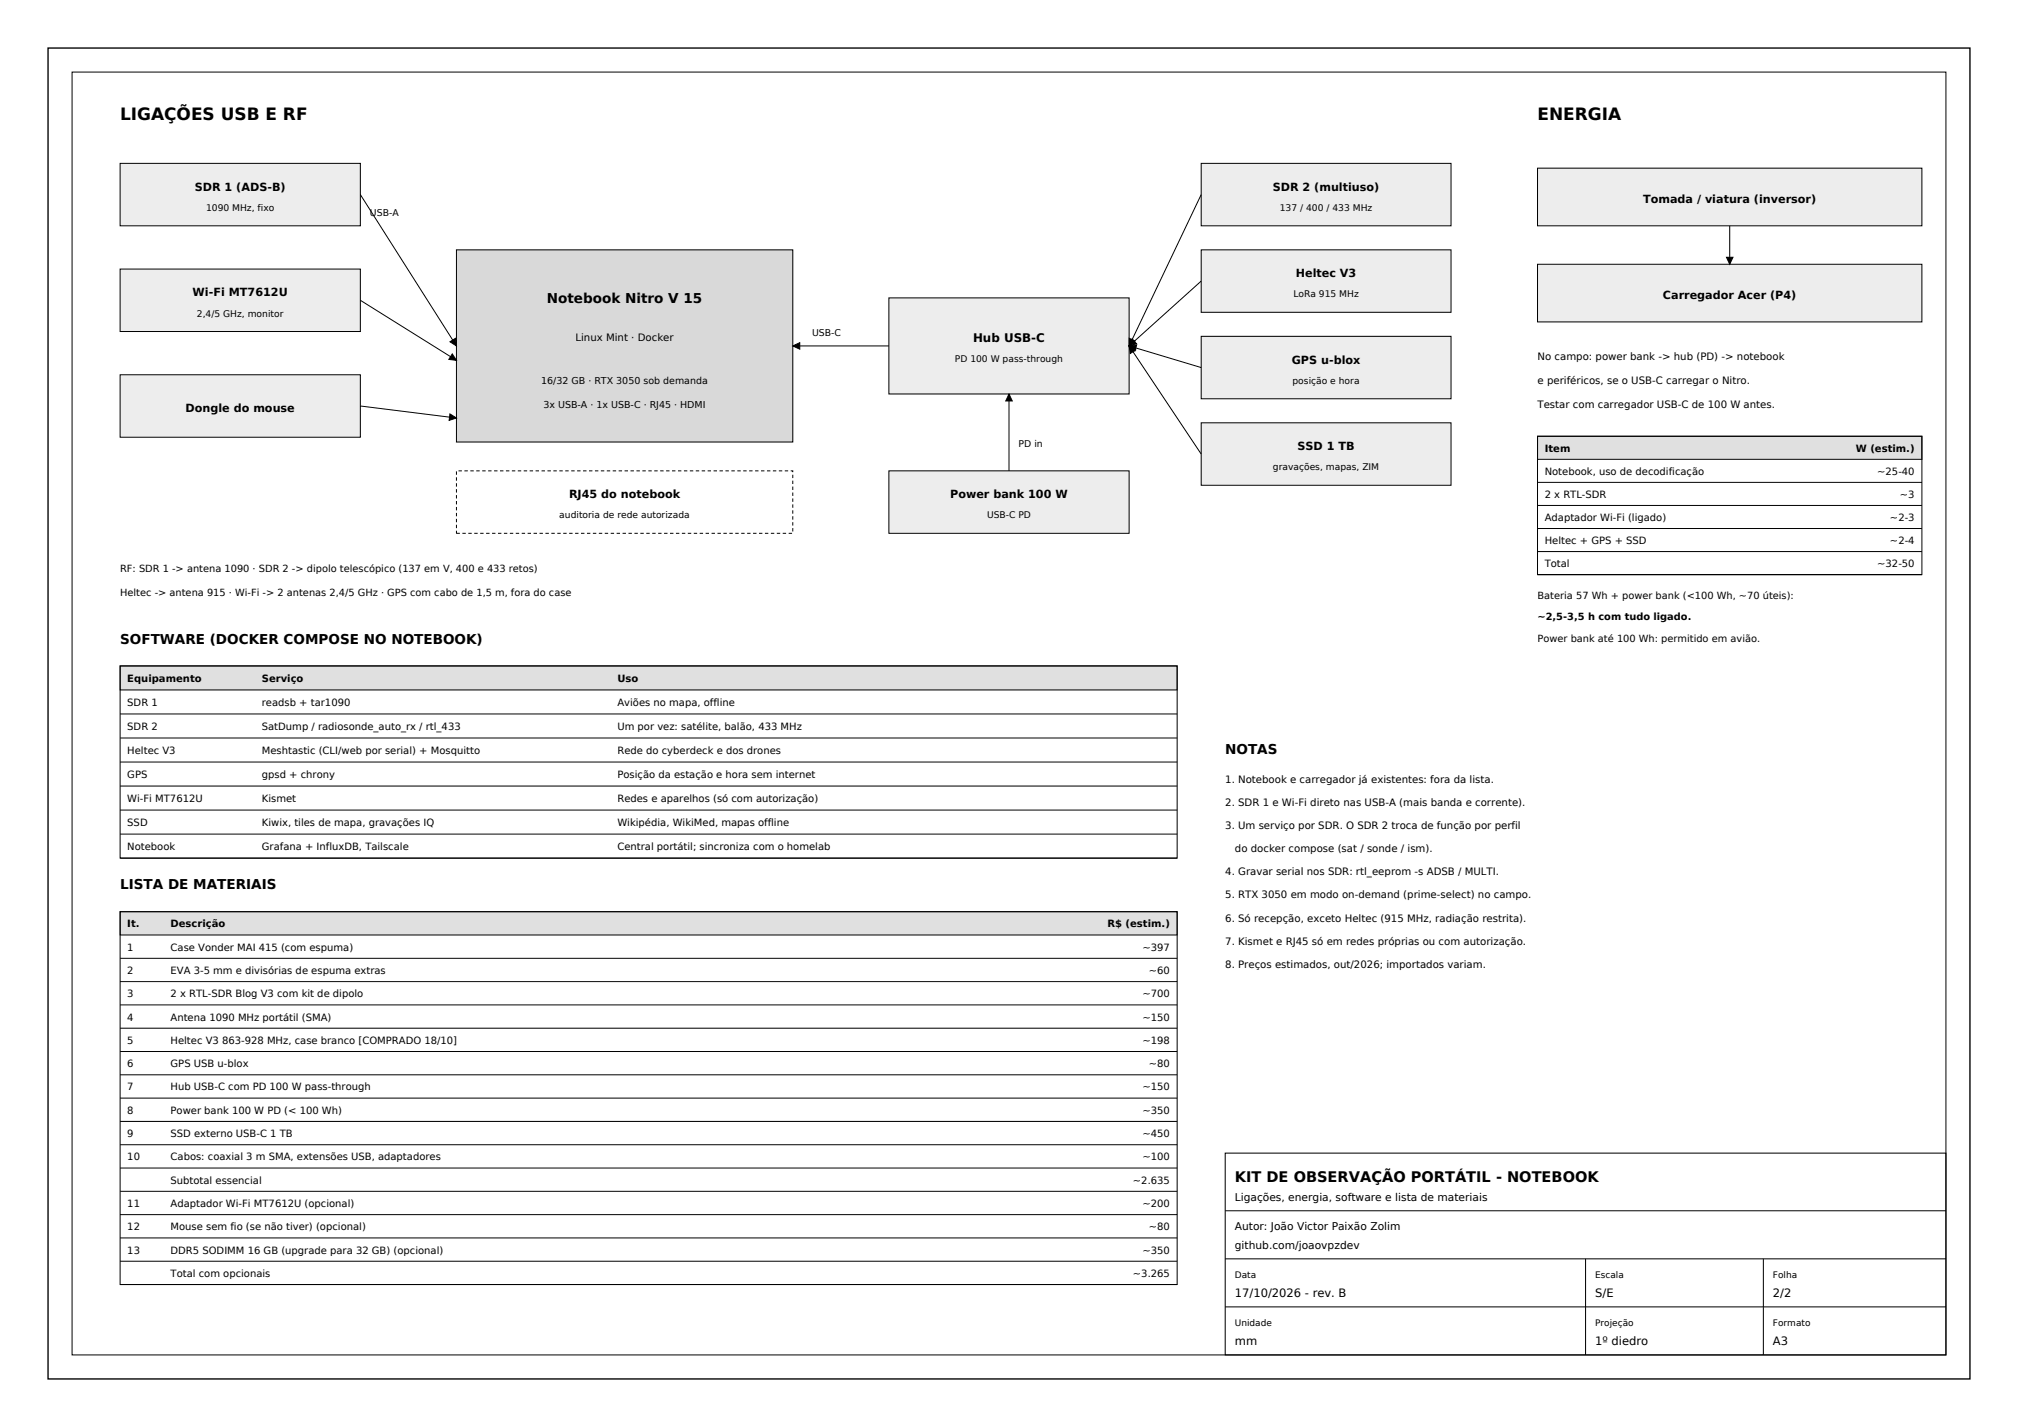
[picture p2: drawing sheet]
<svg xmlns="http://www.w3.org/2000/svg" width="420mm" height="297mm" viewBox="0 0 420 297" stroke-linecap="round" stroke-linejoin="round" font-family="sans-serif">
<defs><g id="words">
<g font-size="3.5">
<text x="25" y="25">LIGAÇÕES USB E RF</text>
<text x="320" y="25">ENERGIA</text>
</g>
<text font-size="3" x="257" y="246">KIT DE OBSERVAÇÃO PORTÁTIL - NOTEBOOK</text>
<g font-size="2.8">
<text x="113.8" y="63">Notebook Nitro V 15</text>
<text x="25" y="134">SOFTWARE (DOCKER COMPOSE NO NOTEBOOK)</text>
<text x="255" y="157">NOTAS</text>
<text x="25" y="185">LISTA DE MATERIAIS</text>
</g>
<text font-size="2.5" x="202.5" y="71.2">Hub USB-C</text>
<g font-size="2.4">
<text x="257" y="270">17/10/2026 - rev. B</text>
<text x="332" y="270">S/E</text>
<text x="369" y="270">2/2</text>
<text x="257" y="280">mm</text>
<text x="332" y="280">1º diedro</text>
<text x="369" y="280">A3</text>
</g>
<g font-size="2.3">
<text x="40.5" y="39.7">SDR 1 (ADS-B)</text>
<text x="264.9" y="39.7">SDR 2 (multiuso)</text>
<text x="342" y="42.2">Tomada / viatura (inversor)</text>
<text x="269.7" y="57.7">Heltec V3</text>
<text x="40.1" y="61.7">Wi-Fi MT7612U</text>
<text x="346.1" y="62.2">Carregador Acer (P4)</text>
<text x="268.9" y="75.7">GPS u-blox</text>
<text x="38.6" y="85.7">Dongle do mouse</text>
<text x="270.1" y="93.7">SSD 1 TB</text>
<text x="118.4" y="103.7">RJ45 do notebook</text>
<text x="197.8" y="103.7">Power bank 100 W</text>
</g>
<g font-size="2.2">
<text x="257" y="250">Ligações, energia, software e lista de materiais</text>
<text x="257" y="256">Autor: João Victor Paixão Zolim</text>
<text x="257" y="260">github.com/joaovpzdev</text>
</g>
<g font-size="2.1">
<text x="119.8" y="71">Linux Mint · Docker</text>
<text x="320" y="75">No campo: power bank -&gt; hub (PD) -&gt; notebook</text>
<text x="320" y="80">e periféricos, se o USB-C carregar o Nitro.</text>
<text x="320" y="85">Testar com carregador USB-C de 100 W antes.</text>
<text x="321.5" y="94">Item</text>
<text x="386.3" y="94">W (estim.)</text>
<text x="321.5" y="98.8">Notebook, uso de decodificação</text>
<text x="390.7" y="98.8">~25-40</text>
<text x="321.5" y="103.6">2 x RTL-SDR</text>
<text x="395.4" y="103.6">~3</text>
<text x="321.5" y="108.4">Adaptador Wi-Fi (ligado)</text>
<text x="321.5" y="113.2">Heltec + GPS + SSD</text>
<text x="393.4" y="108.4">~2-3</text>
<text x="393.4" y="113.2">~2-4</text>
<text x="321.5" y="118">Total</text>
<text x="390.7" y="118">~32-50</text>
<text x="26.5" y="142">Equipamento</text>
<text x="54.5" y="142">Serviço</text>
<text x="128.5" y="142">Uso</text>
<text x="26.5" y="147">SDR 1</text>
<text x="54.5" y="147">readsb + tar1090</text>
<text x="128.5" y="147">Aviões no mapa, offline</text>
<text x="26.5" y="152">SDR 2</text>
<text x="54.5" y="152">SatDump / radiosonde_auto_rx / rtl_433</text>
<text x="128.5" y="152">Um por vez: satélite, balão, 433 MHz</text>
<text x="26.5" y="157">Heltec V3</text>
<text x="26.5" y="162">GPS</text>
<text x="54.5" y="157">Meshtastic (CLI/web por serial) + Mosquitto</text>
<text x="54.5" y="162">gpsd + chrony</text>
<text x="128.5" y="157">Rede do cyberdeck e dos drones</text>
<text x="128.5" y="162">Posição da estação e hora sem internet</text>
<text x="26.5" y="167">Wi-Fi MT7612U</text>
<text x="54.5" y="167">Kismet</text>
<text x="128.5" y="167">Redes e aparelhos (só com autorização)</text>
<text x="255" y="163">1. Notebook e carregador já existentes: fora da lista.</text>
<text x="255" y="167.8">2. SDR 1 e Wi-Fi direto nas USB-A (mais banda e corrente).</text>
<text x="26.5" y="172">SSD</text>
<text x="54.5" y="172">Kiwix, tiles de mapa, gravações IQ</text>
<text x="128.5" y="172">Wikipédia, WikiMed, mapas offline</text>
<text x="255" y="172.6">3. Um serviço por SDR. O SDR 2 troca de função por perfil</text>
<text x="26.5" y="177">Notebook</text>
<text x="54.5" y="177">Grafana + InfluxDB, Tailscale</text>
<text x="128.5" y="177">Central portátil; sincroniza com o homelab</text>
<text x="257" y="177.4">do docker compose (sat / sonde / ism).</text>
<text x="255" y="182.2">4. Gravar serial nos SDR: rtl_eeprom -s ADSB / MULTI.</text>
<text x="255" y="187">5. RTX 3050 em modo on-demand (prime-select) no campo.</text>
<text x="255" y="191.8">6. Só recepção, exceto Heltec (915 MHz, radiação restrita).</text>
<text x="26.5" y="193">It.</text>
<text x="26.5" y="197.9">1</text>
<text x="35.5" y="193">Descrição</text>
<text x="35.5" y="197.9">Case Vonder MAI 415 (com espuma)</text>
<text x="230.5" y="193">R$ (estim.)</text>
<text x="237.8" y="197.9">~397</text>
<text x="255" y="196.6">7. Kismet e RJ45 só em redes próprias ou com autorização.</text>
<text x="26.5" y="202.7">2</text>
<text x="35.5" y="202.7">EVA 3-5 mm e divisórias de espuma extras</text>
<text x="239.1" y="202.7">~60</text>
<text x="255" y="201.4">8. Preços estimados, out/2026; importados variam.</text>
<text x="26.5" y="207.5">3</text>
<text x="35.5" y="207.5">2 x RTL-SDR Blog V3 com kit de dipolo</text>
<text x="237.8" y="207.5">~700</text>
<text x="26.5" y="212.4">4</text>
<text x="35.5" y="212.4">Antena 1090 MHz portátil (SMA)</text>
<text x="237.8" y="212.4">~150</text>
<text x="26.5" y="217.2">5</text>
<text x="35.5" y="217.2">Heltec V3 863-928 MHz, case branco [COMPRADO 18/10]</text>
<text x="237.8" y="217.2">~198</text>
<text x="26.5" y="222.1">6</text>
<text x="26.5" y="227">7</text>
<text x="35.5" y="222.1">GPS USB u-blox</text>
<text x="35.5" y="227">Hub USB-C com PD 100 W pass-through</text>
<text x="237.8" y="227">~150</text>
<text x="239.1" y="222.1">~80</text>
<text x="26.5" y="231.8">8</text>
<text x="35.5" y="231.8">Power bank 100 W PD (&lt; 100 Wh)</text>
<text x="237.8" y="231.8">~350</text>
<text x="26.5" y="236.6">9</text>
<text x="35.5" y="236.6">SSD externo USB-C 1 TB</text>
<text x="237.8" y="236.6">~450</text>
<text x="26.5" y="241.5">10</text>
<text x="35.5" y="241.5">Cabos: coaxial 3 m SMA, extensões USB, adaptadores</text>
<text x="237.8" y="241.5">~100</text>
<text x="26.5" y="251.2">11</text>
<text x="35.5" y="246.4">Subtotal essencial</text>
<text x="35.5" y="251.2">Adaptador Wi-Fi MT7612U (opcional)</text>
<text x="235.8" y="246.4">~2.635</text>
<text x="237.8" y="251.2">~200</text>
<text x="26.5" y="256.1">12</text>
<text x="35.5" y="256.1">Mouse sem fio (se não tiver) (opcional)</text>
<text x="239.1" y="256.1">~80</text>
<text x="26.5" y="260.9">13</text>
<text x="35.5" y="260.9">DDR5 SODIMM 16 GB (upgrade para 32 GB) (opcional)</text>
<text x="237.8" y="260.9">~350</text>
<text x="35.5" y="265.8">Total com opcionais</text>
<text x="235.8" y="265.8">~3.265</text>
</g>
<g font-size="2">
<text x="112.6" y="80">16/32 GB · RTX 3050 sob demanda</text>
<text x="113.1" y="85">3x USB-A · 1x USB-C · RJ45 · HDMI</text>
<text x="25" y="119">RF: SDR 1 -&gt; antena 1090 · SDR 2 -&gt; dipolo telescópico (137 em V, 400 e 433 retos)</text>
<text x="25" y="124">Heltec -&gt; antena 915 · Wi-Fi -&gt; 2 antenas 2,4/5 GHz · GPS com cabo de 1,5 m, fora do case</text>
<text x="320" y="124.6">Bateria 57 Wh + power bank (&lt;100 Wh, ~70 úteis):</text>
<text x="320" y="129.1">~2,5-3,5 h com tudo ligado.</text>
<text x="320" y="133.6">Power bank até 100 Wh: permitido em avião.</text>
</g>
<g font-size="1.9">
<text x="42.9" y="43.9">1090 MHz, fixo</text>
<text x="77" y="45">USB-A</text>
<text x="266.4" y="43.9">137 / 400 / 433 MHz</text>
<text x="41" y="65.9">2,4/5 GHz, monitor</text>
<text x="269.2" y="61.9">LoRa 915 MHz</text>
<text x="169" y="70">USB-C</text>
<text x="198.7" y="75.4">PD 100 W pass-through</text>
<text x="269" y="79.9">posição e hora</text>
<text x="212" y="93">PD in</text>
<text x="264.9" y="97.9">gravações, mapas, ZIM</text>
<text x="116.4" y="107.9">auditoria de rede autorizada</text>
<text x="205.4" y="107.9">USB-C PD</text>
<text x="257" y="266">Data</text>
<text x="332" y="266">Escala</text>
<text x="369" y="266">Folha</text>
<text x="257" y="276">Unidade</text>
<text x="332" y="276">Projeção</text>
<text x="369" y="276">Formato</text>
</g>
</g></defs>
<path d="M10 10h400v277h-400z" fill="none" stroke="#000" stroke-width=".28"/>
<path d="M15 15h390v267h-390zM255 240h150v42h-150zM255 252h150M255 262h150M255 272h150M330 262v20M367 262v20" fill="none" stroke="#000" stroke-width=".21"/>
<path d="M95 52h70v40h-70z" fill-rule="evenodd" fill="#d9d9d9" stroke="#000" stroke-width=".21"/>
<path d="M25 34h50v13h-50z" fill-rule="evenodd" fill="#ededed" stroke="#000" stroke-width=".21"/>
<path d="M75 40.5l20 31.5" fill="none" stroke="#000" stroke-width=".21"/>
<path d="M93.7 71.1l1.1-.7 .2 1.6z" fill="#000" stroke="#000" stroke-width=".21"/>
<path d="M25 56h50v13h-50z" fill-rule="evenodd" fill="#ededed" stroke="#000" stroke-width=".21"/>
<path d="M75 62.5l20 12.5" fill="none" stroke="#000" stroke-width=".21"/>
<path d="M94.1 73.7l.9 1.3-1.6-.2z" fill="#000" stroke="#000" stroke-width=".21"/>
<path d="M25 78h50v13h-50z" fill-rule="evenodd" fill="#ededed" stroke="#000" stroke-width=".21"/>
<path d="M75 84.5l20 2.5" fill="none" stroke="#000" stroke-width=".21"/>
<path d="M93.6 86.1l1.4 .9-1.5 .5z" fill="#000" stroke="#000" stroke-width=".21"/>
<path d="M185 62h50v20h-50z" fill-rule="evenodd" fill="#ededed" stroke="#000" stroke-width=".21"/>
<path d="M165 72h20" fill="none" stroke="#000" stroke-width=".21"/>
<path d="M165 72l1.5-.7v1.4z" fill="#000" stroke="#000" stroke-width=".21"/>
<path d="M250 34h52v13h-52z" fill-rule="evenodd" fill="#ededed" stroke="#000" stroke-width=".21"/>
<path d="M250 40.5l-15 31.5" fill="none" stroke="#000" stroke-width=".21"/>
<path d="M235 70.4l1.2 .6-1.2 1z" fill="#000" stroke="#000" stroke-width=".21"/>
<path d="M250 52h52v13h-52z" fill-rule="evenodd" fill="#ededed" stroke="#000" stroke-width=".21"/>
<path d="M250 58.5l-15 13.5" fill="none" stroke="#000" stroke-width=".21"/>
<path d="M235.6 70.5l.9 1-1.5 .5z" fill="#000" stroke="#000" stroke-width=".21"/>
<path d="M250 70h52v13h-52z" fill-rule="evenodd" fill="#ededed" stroke="#000" stroke-width=".21"/>
<path d="M235 72l15 4.5" fill="none" stroke="#000" stroke-width=".21"/>
<path d="M235 72l1.6-.2-.4 1.3z" fill="#000" stroke="#000" stroke-width=".21"/>
<path d="M250 88h52v13h-52z" fill-rule="evenodd" fill="#ededed" stroke="#000" stroke-width=".21"/>
<path d="M235 72l15 22.5" fill="none" stroke="#000" stroke-width=".21"/>
<path d="M235 72l1.4 .8-1.2 .8z" fill="#000" stroke="#000" stroke-width=".21"/>
<path d="M185 98h50v13h-50z" fill-rule="evenodd" fill="#ededed" stroke="#000" stroke-width=".21"/>
<path d="M210 82v16" fill="none" stroke="#000" stroke-width=".21"/>
<path d="M210 82l.7 1.5h-1.4z" fill="#000" stroke="#000" stroke-width=".21"/>
<path d="M95 98h70v13h-70z" fill-rule="evenodd" fill="#fff" stroke="#000" stroke-width=".21" stroke-dasharray=".7 .5" stroke-linecap="butt"/>
<g fill="#ededed" stroke="#000" stroke-width=".21">
<path d="M320 35h80v12h-80z" fill-rule="evenodd"/>
<path d="M320 55h80v12h-80z" fill-rule="evenodd"/>
</g>
<path d="M360 47v8" fill="none" stroke="#000" stroke-width=".21"/>
<path d="M359.3 53.5h1.4l-.7 1.5z" fill="#000" stroke="#000" stroke-width=".21"/>
<path d="M320 90.8h80v4.8h-80z" fill-rule="evenodd" fill="#e0e0e0" stroke="#000" stroke-width=".21"/>
<path d="M320 90.8h80v28.8h-80zM320 100.4h80M320 105.2h80M320 110h80M320 114.8h80M320 119.6h80" fill="none" stroke="#000" stroke-width=".21"/>
<path d="M25 138.6h220v5h-220z" fill-rule="evenodd" fill="#e0e0e0" stroke="#000" stroke-width=".21"/>
<path d="M25 138.6h220v40h-220zM25 148.6h220M25 153.6h220M25 158.6h220M25 163.6h220M25 168.6h220M25 173.6h220M25 178.6h220" fill="none" stroke="#000" stroke-width=".21"/>
<path d="M25 189.8h220v4.8h-220z" fill-rule="evenodd" fill="#e0e0e0" stroke="#000" stroke-width=".21"/>
<g fill="none" stroke="#000" stroke-width=".21">
<path d="M25 189.8h220v77.6h-220zM25 199.4h220M25 204.3h220M25 209.2h220M25 214h220M25 218.8h220M25 223.7h220M25 228.6h220M25 233.4h220M25 238.3h220M25 243.1h220M25 247.9h220"/>
<path d="M25 252.8h220M25 257.7h220M25 262.5h220M25 267.4h220"/>
</g>
<use href="#words"/>
</svg>
